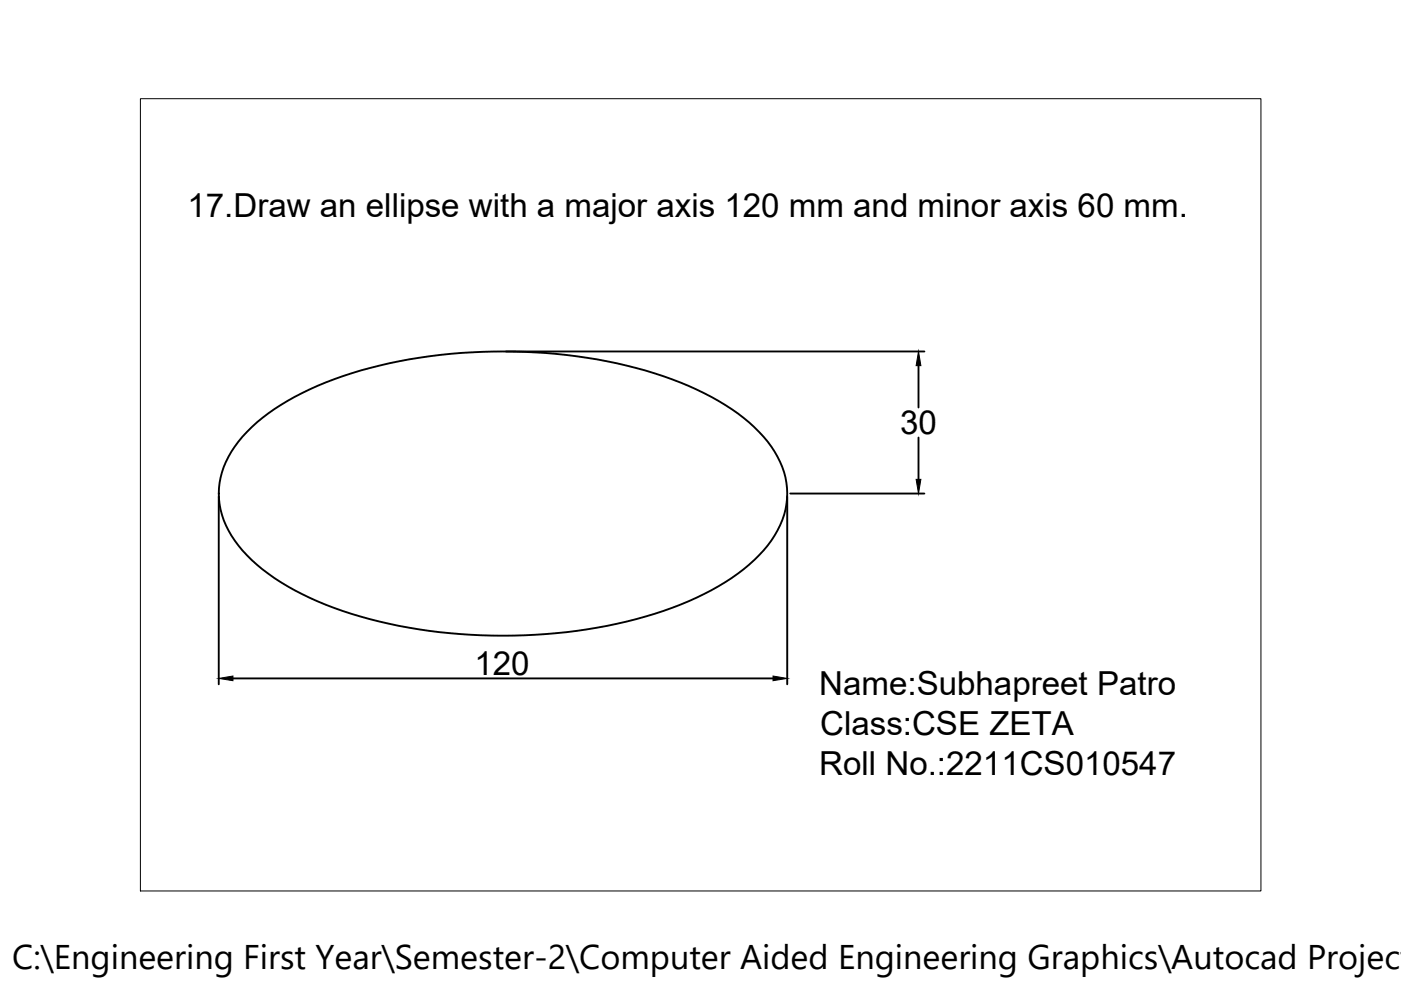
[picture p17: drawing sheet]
<svg xmlns="http://www.w3.org/2000/svg" width="297mm" height="210mm" viewBox="0 0 297 210" stroke-linecap="round" stroke-linejoin="round" font-family="sans-serif">
<defs><g id="words">
<text font-size="7.3" x="2.6" y="205.5">C:\Engineering First Year\Semester-2\Computer Aided Engineering Graphics\Autocad Project</text>
<g font-size="7">
<text x="39.8" y="46">17.Draw an ellipse with a major axis 120 mm and minor axis 60 mm.</text>
<text x="190.8" y="92.1">30</text>
<text x="100.6" y="143.1">120</text>
<text x="173.7" y="147.5">Name:Subhapreet Patro</text>
<text x="173.9" y="155.9">Class:CSE ZETA</text>
<text x="173.7" y="164.4">Roll No.:2211CS010547</text>
</g>
</g></defs>
<!-- layer: 0 -->
<path d="M107.3 74.5h88.7M194.7 77.5v8.9M52.4 91.6a51.3 51.3 0 0 1 20.3-11.9 114 114 0 0 1 58.1-2.7 69.8 69.8 0 0 1 25.6 10.7 25.1 25.1 0 0 1 9.9 12.5 16.6 16.6 0 0 1-3.5 15.5 42.3 42.3 0 0 1-16.8 11.8 104.1 104.1 0 0 1-43.9 7.2 97.8 97.8 0 0 1-36.5-8 40.1 40.1 0 0 1-15.8-12.1 16.3 16.3 0 0 1 0-19.9zM194.7 92.8v8.8M46.4 105.3v39.8M166.9 105.3v39.8M167.5 104.6h28.5M49.4 143.8h114.5" fill="none" stroke="#000" stroke-width=".4"/>
<path d="M194.7 74.5l.5 3h-1zM194.2 101.6h1l-.5 3zM46.4 143.8l3-.5v1zM163.9 143.3l3 .5-3 .5z" fill="#000" stroke="#000" stroke-width=".21"/>
<path d="M29.8 20.9h237.5v168h-237.5z" fill="none" stroke="#000" stroke-width=".21"/>
<use href="#words"/>
</svg>
